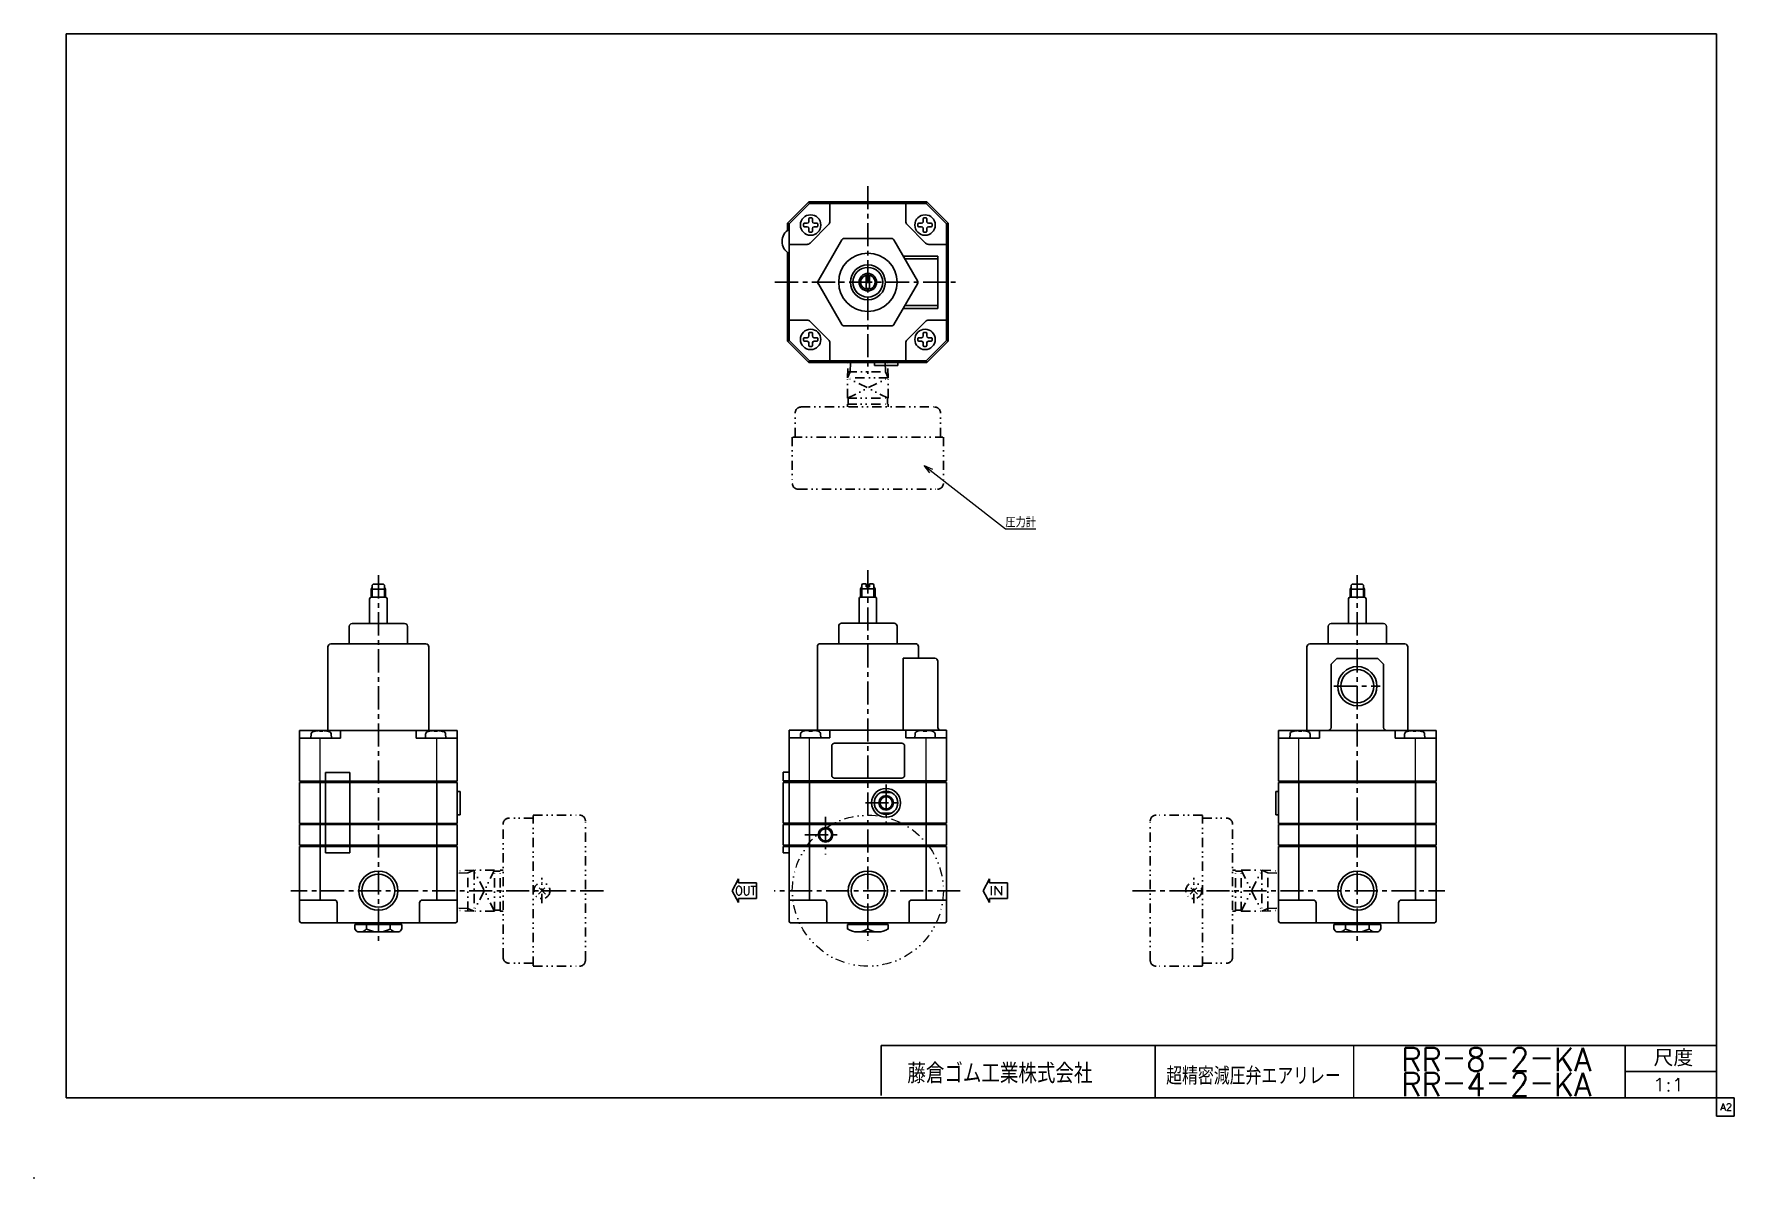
# Model space of a CAD drawing. Header units: millimetres. Extents: x -291 to 292, y -196 to 197.
import ezdxf
from ezdxf.enums import TextEntityAlignment as Align

# ---------------------------------------------------------------- set-up
doc = ezdxf.new("R2010")
doc.units = ezdxf.units.MM
doc.header["$LTSCALE"] = 0.25
doc.header["$PDSIZE"] = 1
doc.linetypes.add('CENTER', pattern=[50.8, 31.75, -6.35, 6.35, -6.35])
doc.linetypes.add('DIVIDE', pattern=[31.75, 12.7, -6.35, 0, -6.35, 0, -6.35])
doc.layers.add('Layer0001', color=7, linetype='Continuous')
doc.layers.add('Layer0002', color=7, linetype='Continuous')
doc.styles.add('dcStyle0', font='txt.shx', dxfattribs={"width": 0.755952, "bigfont": 'bigfont'})

msp = doc.modelspace()

# ---------------------------------------------------------------- texts
at = {"color": 4, "style": 'dcStyle0'}
for s, height, width, p, p2 in [('圧力計', 3.5, 0.833333, (41.87, 27.22), (52.37, 27.22)), ('OUT', 3, 0.8, (-50.83, -98.92), (-43.63, -98.92)), ('IN', 3, 0.8, (36.34, -98.92), (41.14, -98.92)), ('尺度', 5.7, 0.995614, (264.17, -157.67), (277.79, -157.67)), ('藤倉ゴム工業株式会社', 6.75, 0.783333, (8.27, -163.49), (71.72, -163.49)), ('超精密減圧弁エアリレー', 6, 0.755952, (97.02, -164), (156.9, -164)), ('1:1', 4.5, 0.8, (263.9, -166.25), (274.7, -166.25))]:
    msp.add_text(s, height=height, dxfattribs=dict(at, width=width)).set_placement(p, p2, align=Align.FIT)
at = {"layer": 'Layer0001', "color": 4, "style": 'dcStyle0', "width": 0.847656}
for s, p, p2 in [('RR－8－2－KA', (177.72, -159.31), (242.82, -159.31)), ('RR－4－2－KA', (177.72, -167.9), (242.82, -167.9))]:
    msp.add_text(s, height=8, dxfattribs=at).set_placement(p, p2, align=Align.FIT)
at = {"layer": 'Layer0002', "color": 7, "style": 'dcStyle0', "width": 0.8}
msp.add_text('A2', height=2.5, dxfattribs=at).set_placement((287.06, -172.88), (291.06, -172.88), align=Align.FIT)

# ---------------------------------------------------------------- blocks, each defined once
blk = doc.blocks.new('DC_GROUP_RR-8-2-KA_1')
at = {"color": 4, "linetype": 'DIVIDE', "lineweight": 25}
for p, q in [((-118.29, -98.66), (-115.81, -96.18)), ((-115.81, -98.66), (-118.29, -96.18))]:
    blk.add_line(p, q, dxfattribs=at)
blk.add_circle((-117.05, -97.42), 2.75, dxfattribs=at)
blk = doc.blocks.new('DC_GROUP_RR-8-2-KA_3')
at = {"color": 4, "linetype": 'Continuous', "lineweight": 25}
for radius in [2.5, 2.1]:
    blk.add_circle((0.96, -67.28), radius, dxfattribs=at)
blk = doc.blocks.new('DC_GROUP_RR-8-2-KA_2')
at = {"color": 4, "linetype": 'Continuous', "lineweight": 25}
for p, q in [((-34.3, -60.28), (21.71, -60.28)), ((-34.3, -60.28), (-34.3, -74.28)), ((-32.29, -60.28), (-32.29, -74.28)), ((-25.29, -60.28), (-25.29, -74.28)), ((-0.98, -63.78), (2.9, -63.78)), ((14.71, -60.28), (14.71, -74.28)), ((21.71, -60.28), (21.71, -74.28)), ((21.71, -74.28), (-34.3, -74.28)), ((-0.98, -70.78), (2.9, -70.78))]:
    blk.add_line(p, q, dxfattribs=at)
at = {"color": 4, "linetype": 'CENTER', "lineweight": 25}
for p, q in [((0.96, -61.03), (0.96, -74.04)), ((-6.14, -67.28), (5.97, -67.28))]:
    blk.add_line(p, q, dxfattribs=at)
at = {"color": 4, "linetype": 'Continuous', "lineweight": 25}
for radius in [4.96, 4]:
    blk.add_circle((0.96, -67.28), radius, dxfattribs=at)
at = {"linetype": 'Continuous'}
blk.add_blockref('DC_GROUP_RR-8-2-KA_3', (0, 0), dxfattribs=at)
blk = doc.blocks.new('DC_GROUP_RR-8-2-KA_5')
at = {"color": 4, "linetype": 'Continuous', "lineweight": 25}
for radius in [2.5, 2.1]:
    blk.add_circle((-19.79, -78.25), radius, dxfattribs=at)
blk = doc.blocks.new('DC_GROUP_RR-8-2-KA_4')
at = {"color": 4, "linetype": 'Continuous', "lineweight": 25}
for p, q in [((21.71, -74.7), (-34.3, -74.7)), ((-34.3, -81.8), (-34.3, -74.7)), ((-32.29, -74.7), (-32.29, -81.8)), ((-25.29, -81.8), (-25.29, -74.7)), ((14.71, -81.8), (14.71, -74.7)), ((21.71, -74.7), (21.71, -81.8)), ((-34.3, -81.8), (21.71, -81.8))]:
    blk.add_line(p, q, dxfattribs=at)
at = {"color": 4, "linetype": 'CENTER', "lineweight": 25}
blk.add_line((-26.89, -78.25), (-14.78, -78.25), dxfattribs=at)
at = {"linetype": 'Continuous'}
blk.add_blockref('DC_GROUP_RR-8-2-KA_5', (0, 0), dxfattribs=at)
blk = doc.blocks.new('DC_GROUP_RR-8-2-KA_6')
at = {"color": 4, "linetype": 'Continuous', "lineweight": 18}
for p, q in [((15.93, 45.97), (14.06, 48.45)), ((14.06, 48.45), (16.92, 47.24)), ((14.06, 48.45), (16.42, 46.61))]:
    blk.add_line(p, q, dxfattribs=at)
blk = doc.blocks.new('DC_GROUP_RR-8-2-KA_7')
at = {"color": 4, "linetype": 'DIVIDE', "lineweight": 25}
for p, q in [((107.71, -98.66), (105.24, -96.18)), ((105.24, -98.66), (107.71, -96.18))]:
    blk.add_line(p, q, dxfattribs=at)
blk.add_circle((106.47, -97.42), 2.75, dxfattribs=at)

# ---------------------------------------------------------------- linework, layer by layer
at = {"color": 4, "linetype": 'CENTER', "lineweight": 25}
for p, q in [((-5.29, 144.33), (-5.29, 79.91)), ((-37.15, 111.33), (25.15, 111.33)), ((-5.29, 12.49), (-5.29, -114.58)), ((-173.15, 10.79), (-173.15, -114.58)), ((162.57, 10.79), (162.57, -114.58)), ((154.57, -27.26), (170.39, -27.26)), ((-19.79, -72.04), (-19.79, -85.05)), ((-96, -97.42), (-203.18, -97.42)), ((26.4, -97.42), (-37.44, -97.42)), ((85.42, -97.42), (192.61, -97.42))]:
    msp.add_line(p, q, dxfattribs=at)
at = {"color": 4, "linetype": 'Continuous', "lineweight": 25}
for p, q in [((-25.56, 138.88), (-32.84, 131.61)), ((-25.29, 138.33), (-32.29, 131.33)), ((-25.29, 138.33), (-32.29, 131.33)), ((-25.56, 138.88), (14.99, 138.88)), ((-25.29, 138.33), (-25.56, 138.88)), ((14.71, 138.33), (-25.29, 138.33)), ((-18.29, 138.33), (-18.29, 132.19)), ((7.71, 132.19), (7.71, 138.33)), ((14.71, 138.33), (14.99, 138.88)), ((21.71, 131.33), (14.71, 138.33)), ((14.99, 138.88), (22.26, 131.61)), ((-32.84, 129.12), (-32.84, 131.61)), ((-32.29, 131.33), (-32.84, 131.61)), ((-32.29, 131.33), (-32.29, 91.33)), ((-27.34, 131.36), (-27.34, 130.56)), ((-26.11, 131.56), (-27.14, 131.56)), ((-26.11, 130.36), (-27.14, 130.36)), ((-25.51, 132.16), (-25.51, 133.18)), ((-25.51, 129.76), (-25.51, 128.73)), ((-25.31, 133.38), (-24.51, 133.38)), ((-24.51, 128.53), (-25.31, 128.53)), ((-25.08, 124.77), (-18.73, 131.13)), ((-24.31, 132.16), (-24.31, 133.18)), ((-24.31, 129.76), (-24.31, 128.73)), ((-23.71, 131.56), (-22.68, 131.56)), ((-23.71, 130.36), (-22.68, 130.36)), ((-22.48, 130.56), (-22.48, 131.36)), ((8.15, 131.13), (14.51, 124.77)), ((11.9, 130.56), (11.9, 131.36)), ((13.13, 131.56), (12.1, 131.56)), ((13.13, 130.36), (12.1, 130.36)), ((13.73, 132.16), (13.73, 133.18)), ((13.73, 129.76), (13.73, 128.73)), ((14.73, 133.38), (13.93, 133.38)), ((13.93, 128.53), (14.73, 128.53)), ((14.93, 132.16), (14.93, 133.18)), ((14.93, 129.76), (14.93, 128.73)), ((15.53, 131.56), (16.56, 131.56)), ((15.53, 130.36), (16.56, 130.36)), ((16.76, 131.36), (16.76, 130.56)), ((21.71, 131.33), (22.26, 131.61)), ((21.71, 91.33), (21.71, 131.33)), ((22.26, 131.61), (22.26, 91.06)), ((-26.14, 124.33), (-32.29, 124.33)), ((-14.24, 125.83), (-22.61, 111.33)), ((2.79, 126.33), (-13.37, 126.33)), ((11.74, 111.83), (3.66, 125.83)), ((21.71, 124.33), (15.57, 124.33)), ((-32.84, 91.06), (-32.84, 121.55)), ((6.84, 120.33), (18.71, 120.33)), ((7.41, 119.33), (18.71, 119.33)), ((18.71, 102.33), (18.71, 120.33)), ((-22.61, 111.33), (-14.24, 96.83)), ((-5.89, 113.76), (-5.89, 108.91)), ((-4.69, 108.91), (-4.69, 113.76)), ((3.66, 96.83), (11.74, 110.83)), ((6.84, 102.33), (18.71, 102.33)), ((7.41, 103.33), (18.71, 103.33)), ((-32.29, 98.33), (-26.14, 98.33)), ((-25.51, 92.91), (-25.51, 93.94)), ((-24.51, 94.14), (-25.31, 94.14)), ((-18.73, 91.54), (-25.08, 97.89)), ((-24.31, 92.91), (-24.31, 93.94)), ((-13.37, 96.33), (2.79, 96.33)), ((14.51, 97.89), (8.15, 91.54)), ((13.73, 92.91), (13.73, 93.94)), ((13.93, 94.14), (14.73, 94.14)), ((14.93, 92.91), (14.93, 93.94)), ((15.57, 98.33), (21.71, 98.33)), ((-32.84, 91.06), (-32.29, 91.33)), ((-25.56, 83.78), (-32.84, 91.06)), ((-32.29, 91.33), (-25.29, 84.33)), ((-27.34, 91.31), (-27.34, 92.11)), ((-26.11, 92.31), (-27.14, 92.31)), ((-26.11, 91.11), (-27.14, 91.11)), ((-25.51, 90.51), (-25.51, 89.48)), ((-25.31, 89.28), (-24.51, 89.28)), ((-24.31, 90.51), (-24.31, 89.48)), ((-23.71, 92.31), (-22.68, 92.31)), ((-23.71, 91.11), (-22.68, 91.11)), ((-22.48, 92.11), (-22.48, 91.31)), ((-18.29, 90.48), (-18.29, 84.33)), ((7.71, 84.33), (7.71, 90.48)), ((11.9, 92.11), (11.9, 91.31)), ((13.13, 92.31), (12.1, 92.31)), ((13.13, 91.11), (12.1, 91.11)), ((13.73, 90.51), (13.73, 89.48)), ((14.73, 89.28), (13.93, 89.28)), ((14.71, 84.33), (21.71, 91.33)), ((14.93, 90.51), (14.93, 89.48)), ((14.99, 83.78), (22.26, 91.06)), ((15.53, 92.31), (16.56, 92.31)), ((15.53, 91.11), (16.56, 91.11)), ((16.76, 91.31), (16.76, 92.11)), ((22.26, 91.06), (21.71, 91.33)), ((-25.56, 83.78), (-25.29, 84.33)), ((14.99, 83.78), (-25.56, 83.78)), ((-25.29, 84.33), (14.71, 84.33)), ((-3.04, 82.78), (-3.04, 83.78)), ((-3.04, 82.78), (-3.04, 83.78)), ((-3.04, 82.78), (4.96, 82.78)), ((-3.04, 82.78), (4.96, 82.78)), ((4.96, 82.78), (4.96, 83.78)), ((4.96, 82.78), (4.96, 83.78)), ((14.99, 83.78), (14.71, 84.33)), ((-175.25, 6.73), (-175.65, 6.03)), ((-175.65, 6.03), (-175.65, 3.23)), ((-175.65, 6.03), (-170.65, 6.03)), ((-174.95, 7.73), (-175.25, 7.43)), ((-175.25, 7.43), (-175.25, 6.73)), ((-175.25, 6.73), (-175.25, 3.23)), ((-171.35, 7.73), (-174.95, 7.73)), ((-171.35, 7.73), (-171.05, 7.43)), ((-171.05, 7.43), (-171.05, 6.73)), ((-171.05, 6.73), (-171.05, 3.23)), ((-171.05, 6.73), (-170.65, 6.03)), ((-170.65, 6.03), (-170.65, 3.23)), ((-7.39, 6.81), (-7.79, 6.11)), ((-7.79, 6.11), (-7.79, 3.31)), ((-7.79, 6.11), (-2.79, 6.11)), ((-7.09, 7.81), (-7.39, 7.51)), ((-7.39, 7.51), (-7.39, 6.81)), ((-7.39, 6.81), (-7.39, 3.31)), ((-7.09, 7.81), (-5.89, 7.81)), ((-5.89, 7.81), (-5.89, 6.81)), ((-5.89, 6.81), (-4.69, 6.81)), ((-4.69, 7.81), (-4.69, 6.81)), ((-3.49, 7.81), (-4.69, 7.81)), ((-3.49, 7.81), (-3.19, 7.51)), ((-3.19, 7.51), (-3.19, 6.81)), ((-3.19, 6.81), (-3.19, 3.31)), ((-3.19, 6.81), (-2.79, 6.11)), ((-2.79, 6.11), (-2.79, 3.31)), ((160.47, 6.73), (160.07, 6.03)), ((160.07, 6.03), (160.07, 3.23)), ((165.07, 6.03), (160.07, 6.03)), ((160.77, 7.73), (160.47, 7.43)), ((160.47, 7.43), (160.47, 6.73)), ((160.47, 6.73), (160.47, 3.23)), ((160.77, 7.73), (164.37, 7.73)), ((164.37, 7.73), (164.67, 7.43)), ((164.67, 7.43), (164.67, 6.73)), ((164.67, 6.73), (164.67, 3.23)), ((164.67, 6.73), (165.07, 6.03)), ((165.07, 6.03), (165.07, 3.23)), ((-176.15, 2.73), (-176.15, -5.76)), ((-173.15, 3.23), (-175.65, 3.23)), ((-173.15, 3.23), (-170.65, 3.23)), ((-170.15, 2.73), (-170.15, -5.76)), ((-8.29, 2.81), (-8.29, -5.68)), ((-5.29, 3.31), (-7.79, 3.31)), ((-5.29, 3.31), (-2.79, 3.31)), ((-2.29, 2.81), (-2.29, -5.68)), ((159.57, 2.73), (159.57, -5.76)), ((162.57, 3.23), (160.07, 3.23)), ((162.57, 3.23), (165.07, 3.23)), ((165.57, 2.73), (165.57, -5.76)), ((-164.15, -5.76), (-182.15, -5.76)), ((3.71, -5.68), (-14.29, -5.68)), ((153.57, -5.76), (171.57, -5.76)), ((-183.15, -12.76), (-183.15, -6.76)), ((-163.15, -6.76), (-163.15, -12.76)), ((-15.29, -12.68), (-15.29, -6.68)), ((4.71, -6.68), (4.71, -12.68)), ((152.57, -6.76), (152.57, -12.76)), ((172.57, -12.76), (172.57, -6.76)), ((-190.47, -13.76), (-190.47, -42.46)), ((-156.83, -12.76), (-189.47, -12.76)), ((-155.83, -13.76), (-155.83, -42.46)), ((-22.61, -13.68), (-22.61, -42.38)), ((11.03, -12.68), (-21.61, -12.68)), ((12.03, -13.68), (12.03, -17.68)), ((145.25, -13.76), (145.25, -42.46)), ((146.25, -12.76), (178.89, -12.76)), ((179.89, -13.76), (179.89, -42.46)), ((6.84, -17.68), (17.71, -17.68)), ((6.84, -17.68), (6.84, -42.38)), ((18.71, -41.38), (18.71, -18.68)), ((153.57, -19.76), (155.57, -17.76)), ((153.57, -19.76), (153.57, -41.46)), ((169.57, -17.76), (155.57, -17.76)), ((169.57, -17.76), (171.57, -19.76)), ((171.57, -19.76), (171.57, -41.46)), ((-173.15, -42.46), (-200.15, -42.46)), ((-200.15, -59.86), (-200.15, -42.46)), ((-200.15, -45.06), (-186.15, -45.06)), ((-196.27, -45.02), (-196.21, -43.72)), ((-193.37, -42.5), (-193.37, -42.75)), ((-192.17, -42.75), (-193.37, -42.75)), ((-192.17, -42.5), (-192.17, -42.75)), ((-189.27, -45.02), (-189.34, -43.72)), ((-186.15, -42.46), (-186.15, -45.06)), ((-146.15, -42.46), (-173.15, -42.46)), ((-160.15, -42.46), (-160.15, -45.06)), ((-160.15, -45.06), (-146.15, -45.06)), ((-157.03, -45.02), (-156.96, -43.72)), ((-154.13, -42.5), (-154.13, -42.75)), ((-154.13, -42.75), (-152.93, -42.75)), ((-152.93, -42.5), (-152.93, -42.75)), ((-150.03, -45.02), (-150.1, -43.72)), ((-146.15, -42.46), (-146.15, -59.86)), ((-32.29, -59.78), (-32.29, -42.38)), ((-5.29, -42.38), (-32.29, -42.38)), ((-32.29, -44.98), (-18.29, -44.98)), ((-28.41, -44.94), (-28.34, -43.64)), ((-25.51, -42.42), (-25.51, -42.67)), ((-24.31, -42.67), (-25.51, -42.67)), ((-24.31, -42.42), (-24.31, -42.67)), ((-21.41, -44.94), (-21.48, -43.64)), ((-18.29, -42.38), (-18.29, -44.98)), ((21.71, -42.38), (-5.29, -42.38)), ((7.71, -42.38), (7.71, -44.98)), ((7.71, -44.98), (21.71, -44.98)), ((10.83, -44.94), (10.9, -43.64)), ((13.73, -42.42), (13.73, -42.67)), ((13.73, -42.67), (14.93, -42.67)), ((14.93, -42.42), (14.93, -42.67)), ((17.83, -44.94), (17.77, -43.64)), ((21.71, -42.38), (21.71, -59.78)), ((135.57, -42.46), (162.57, -42.46)), ((135.57, -42.46), (135.57, -59.86)), ((149.57, -45.06), (135.57, -45.06)), ((139.45, -45.02), (139.52, -43.72)), ((142.35, -42.5), (142.35, -42.75)), ((143.55, -42.75), (142.35, -42.75)), ((143.55, -42.5), (143.55, -42.75)), ((146.45, -45.02), (146.38, -43.72)), ((149.57, -42.46), (149.57, -45.06)), ((162.57, -42.46), (189.57, -42.46)), ((175.57, -42.46), (175.57, -45.06)), ((189.57, -45.06), (175.57, -45.06)), ((178.7, -45.02), (178.76, -43.72)), ((181.6, -42.5), (181.6, -42.75)), ((181.6, -42.75), (182.8, -42.75)), ((182.8, -42.5), (182.8, -42.75)), ((185.7, -45.02), (185.63, -43.72)), ((189.57, -59.86), (189.57, -42.46)), ((-17.69, -47.81), (-17.69, -57.81)), ((-16.69, -46.81), (6.31, -46.81)), ((7.31, -47.81), (7.31, -57.81)), ((-182.99, -56.86), (-191.31, -56.86)), ((-191.31, -59.86), (-191.31, -56.86)), ((-182.99, -59.86), (-182.99, -56.86)), ((-34.3, -56.78), (-32.29, -56.78)), ((-34.3, -56.78), (-34.3, -59.78)), ((-146.15, -59.86), (-200.15, -59.86)), ((-200.15, -74.36), (-200.15, -60.36)), ((-200.15, -60.36), (-146.15, -60.36)), ((-199.65, -59.86), (-199.65, -60.36)), ((-193.15, -74.36), (-193.15, -60.36)), ((-191.31, -60.36), (-191.31, -74.36)), ((-182.99, -60.36), (-182.99, -74.36)), ((-153.15, -74.36), (-153.15, -60.36)), ((-146.65, -59.86), (-146.65, -60.36)), ((-146.15, -60.36), (-146.15, -74.36)), ((-145.15, -63.36), (-146.15, -63.36)), ((-145.15, -71.36), (-145.15, -63.36)), ((21.71, -59.78), (-34.3, -59.78)), ((-33.8, -59.78), (-33.8, -60.28)), ((21.71, -59.78), (-32.29, -59.78)), ((-16.69, -58.81), (6.31, -58.81)), ((21.21, -59.78), (21.21, -60.28)), ((134.57, -71.36), (134.57, -63.36)), ((134.57, -63.36), (135.57, -63.36)), ((135.57, -59.86), (189.57, -59.86)), ((189.57, -60.36), (135.57, -60.36)), ((135.57, -60.36), (135.57, -74.36)), ((136.07, -59.86), (136.07, -60.36)), ((142.57, -74.36), (142.57, -60.36)), ((182.57, -74.36), (182.57, -60.36)), ((189.07, -59.86), (189.07, -60.36)), ((189.57, -74.36), (189.57, -60.36)), ((-200.15, -74.36), (-146.15, -74.36)), ((-200.15, -74.74), (-200.15, -81.84)), ((-146.15, -74.74), (-200.15, -74.74)), ((-199.65, -74.36), (-199.65, -74.74)), ((-193.15, -81.84), (-193.15, -74.74)), ((-191.31, -74.74), (-191.31, -81.84)), ((-182.99, -74.74), (-182.99, -81.84)), ((-153.15, -81.84), (-153.15, -74.74)), ((-146.65, -74.36), (-146.65, -74.74)), ((-145.15, -71.36), (-146.15, -71.36)), ((-146.15, -74.74), (-146.15, -81.84)), ((-33.8, -74.28), (-33.8, -74.7)), ((21.21, -74.28), (21.21, -74.7)), ((134.57, -71.36), (135.57, -71.36)), ((189.57, -74.36), (135.57, -74.36)), ((135.57, -74.74), (189.57, -74.74)), ((135.57, -74.74), (135.57, -81.84)), ((136.07, -74.36), (136.07, -74.74)), ((142.57, -81.84), (142.57, -74.74)), ((182.57, -81.84), (182.57, -74.74)), ((189.07, -74.36), (189.07, -74.74)), ((189.57, -74.74), (189.57, -81.84)), ((-200.15, -81.84), (-146.15, -81.84)), ((-200.15, -107.92), (-200.15, -82.22)), ((-200.15, -82.22), (-146.15, -82.22)), ((-199.65, -81.84), (-199.65, -82.22)), ((-193.15, -82.22), (-193.15, -100.62)), ((-191.31, -82.22), (-191.31, -84.45)), ((-191.31, -84.45), (-182.99, -84.45)), ((-182.99, -82.22), (-182.99, -84.45)), ((-153.15, -82.22), (-153.15, -100.62)), ((-146.65, -81.84), (-146.65, -82.22)), ((-146.15, -82.22), (-146.15, -107.92)), ((-34.3, -82.22), (21.71, -82.22)), ((-34.3, -82.22), (-34.3, -84.45)), ((-34.3, -84.45), (-32.29, -84.45)), ((-33.8, -81.8), (-33.8, -82.22)), ((-32.29, -107.92), (-32.29, -82.22)), ((-25.29, -82.22), (-25.29, -100.62)), ((14.71, -82.22), (14.71, -100.62)), ((21.21, -81.8), (21.21, -82.22)), ((21.71, -82.22), (21.71, -107.92)), ((189.57, -81.84), (135.57, -81.84)), ((135.57, -82.22), (135.57, -107.92)), ((189.57, -82.22), (135.57, -82.22)), ((136.07, -81.84), (136.07, -82.22)), ((142.57, -82.22), (142.57, -100.62)), ((182.57, -82.22), (182.57, -100.62)), ((189.07, -81.84), (189.07, -82.22)), ((189.57, -107.92), (189.57, -82.22)), ((-51.86, -97.42), (-49.69, -93.36)), ((-51.86, -97.42), (-49.69, -101.48)), ((-49.69, -94.76), (-49.69, -93.36)), ((-43.48, -94.76), (-49.69, -94.76)), ((-43.48, -94.76), (-43.48, -100.07)), ((34.27, -97.42), (36.44, -93.36)), ((34.27, -97.42), (36.44, -101.48)), ((36.44, -94.76), (36.44, -93.36)), ((42.64, -94.76), (36.44, -94.76)), ((42.64, -94.76), (42.64, -100.07)), ((-200.15, -100.62), (-188.27, -100.62)), ((-187.27, -101.62), (-187.27, -108.42)), ((-159.03, -101.62), (-159.03, -108.42)), ((-146.15, -100.62), (-158.03, -100.62)), ((-43.48, -100.07), (-49.69, -100.07)), ((-49.69, -100.07), (-49.69, -101.48)), ((-32.29, -100.62), (-20.41, -100.62)), ((-19.41, -101.62), (-19.41, -108.42)), ((8.83, -101.62), (8.83, -108.42)), ((21.71, -100.62), (9.83, -100.62)), ((42.64, -100.07), (36.44, -100.07)), ((36.44, -100.07), (36.44, -101.48)), ((135.57, -100.62), (147.45, -100.62)), ((148.45, -101.62), (148.45, -108.42)), ((176.7, -101.62), (176.7, -108.42)), ((189.57, -100.62), (177.7, -100.62)), ((-146.65, -108.42), (-199.65, -108.42)), ((-181.23, -109.07), (-165.07, -109.07)), ((-181.23, -110.57), (-181.23, -109.07)), ((-178.05, -109.07), (-177.4, -108.42)), ((-177.19, -110.57), (-177.19, -109.07)), ((-169.11, -110.57), (-169.11, -109.07)), ((-168.25, -109.07), (-168.9, -108.42)), ((-165.07, -110.57), (-165.07, -109.07)), ((21.21, -108.42), (-31.79, -108.42)), ((-12.29, -109.07), (1.71, -109.07)), ((-12.29, -109.07), (-12.29, -110.57)), ((-10.19, -109.07), (-9.54, -108.42)), ((-5.29, -109.07), (-5.29, -110.57)), ((-0.39, -109.07), (-1.04, -108.42)), ((1.71, -109.07), (1.71, -110.57)), ((136.07, -108.42), (189.07, -108.42)), ((170.66, -109.07), (154.49, -109.07)), ((154.49, -110.57), (154.49, -109.07)), ((157.67, -109.07), (158.32, -108.42)), ((158.53, -110.57), (158.53, -109.07)), ((166.62, -110.57), (166.62, -109.07)), ((167.47, -109.07), (166.82, -108.42)), ((170.66, -110.57), (170.66, -109.07)), ((-180.15, -111.57), (-166.15, -111.57)), ((-8.79, -111.57), (-1.79, -111.57)), ((169.57, -111.57), (155.57, -111.57)), ((-0.75, -167.7), (-0.75, -150.5)), ((-0.75, -150.5), (285.75, -150.5)), ((93.25, -150.5), (93.25, -168.5)), ((254.45, -168.5), (254.45, -150.5)), ((254.45, -159.5), (285.75, -159.5))]:
    msp.add_line(p, q, dxfattribs=at)
at = {"color": 4, "linetype": 'DIVIDE', "lineweight": 25}
for p, q in [((-12.29, 78.53), (-12.13, 83.78)), ((-11.37, 80.6), (-11.27, 83.78)), ((0.79, 80.6), (0.7, 83.76)), ((1.71, 78.53), (1.55, 83.78)), ((-11.37, 80.6), (-12.29, 78.53)), ((1.71, 78.53), (-12.29, 78.53)), ((-12.29, 71.53), (-12.29, 78.53)), ((-12.29, 71.53), (1.71, 78.53)), ((1.71, 71.53), (-12.29, 78.53)), ((-12.23, 80.6), (1.65, 80.6)), ((0.79, 80.6), (1.71, 78.53)), ((1.71, 71.53), (1.71, 78.53)), ((-12.29, 71.53), (1.71, 71.53)), ((-11.99, 69.53), (-11.99, 71.68)), ((1.41, 69.53), (1.41, 71.68)), ((-30.19, 58.23), (-30.19, 66.53)), ((-28.19, 68.53), (17.61, 68.53)), ((-12.29, 69.53), (1.71, 69.53)), ((-12.29, 69.53), (-12.29, 68.53)), ((1.71, 69.53), (1.71, 68.53)), ((19.61, 58.23), (19.61, 66.53)), ((-31.19, 58.23), (-31.19, 42.43)), ((-31.04, 58.23), (20.46, 58.23)), ((20.61, 58.23), (20.61, 42.43)), ((-29.19, 40.33), (18.61, 40.33)), ((-130.35, -120.32), (-130.35, -74.52)), ((-120.05, -72.52), (-128.35, -72.52)), ((-120.05, -71.52), (-104.25, -71.52)), ((-120.05, -123.17), (-120.05, -71.67)), ((-102.15, -121.32), (-102.15, -73.52)), ((91.57, -121.32), (91.57, -73.52)), ((109.47, -71.52), (93.67, -71.52)), ((109.47, -123.17), (109.47, -71.67)), ((109.47, -72.52), (117.77, -72.52)), ((119.77, -120.32), (119.77, -74.52)), ((-140.35, -90.42), (-146.15, -90.6)), ((-142.42, -91.34), (-146.15, -91.45)), ((-142.42, -91.34), (-140.35, -90.42)), ((-142.42, -104.36), (-142.42, -90.48)), ((-140.35, -90.42), (-140.35, -104.42)), ((-133.35, -90.42), (-140.35, -90.42)), ((-133.35, -104.42), (-140.35, -90.42)), ((-133.35, -90.42), (-140.35, -104.42)), ((-131.35, -90.72), (-133.5, -90.72)), ((-133.35, -104.42), (-133.35, -90.42)), ((-131.35, -104.42), (-131.35, -90.42)), ((-131.35, -90.42), (-130.35, -90.42)), ((-117.05, -101.69), (-117.05, -92.97)), ((106.47, -101.69), (106.47, -92.97)), ((120.77, -90.42), (119.77, -90.42)), ((120.77, -104.42), (120.77, -90.42)), ((120.77, -90.72), (122.92, -90.72)), ((122.77, -104.42), (122.77, -90.42)), ((122.77, -90.42), (129.77, -90.42)), ((122.77, -104.42), (129.77, -90.42)), ((122.77, -90.42), (129.77, -104.42)), ((129.77, -90.42), (129.77, -104.42)), ((131.84, -91.34), (129.77, -90.42)), ((129.77, -90.42), (135.57, -90.6)), ((131.84, -104.36), (131.84, -90.48)), ((131.84, -91.34), (135.57, -91.45)), ((-142.42, -103.5), (-146.15, -103.39)), ((-140.35, -104.42), (-146.15, -104.24)), ((-142.42, -103.5), (-140.35, -104.42)), ((-133.35, -104.42), (-140.35, -104.42)), ((-131.35, -104.12), (-133.5, -104.12)), ((-131.35, -104.42), (-130.35, -104.42)), ((120.77, -104.42), (119.77, -104.42)), ((120.77, -104.12), (122.92, -104.12)), ((122.77, -104.42), (129.77, -104.42)), ((131.84, -103.5), (129.77, -104.42)), ((129.77, -104.42), (135.57, -104.24)), ((131.84, -103.5), (135.57, -103.39)), ((-120.05, -122.32), (-128.35, -122.32)), ((109.47, -122.32), (117.77, -122.32)), ((-120.05, -123.32), (-104.25, -123.32)), ((109.47, -123.32), (93.67, -123.32))]:
    msp.add_line(p, q, dxfattribs=at)
at = {"color": 4, "linetype": 'Continuous', "lineweight": 13}
for p, q in [((14.06, 48.45), (41.87, 26.72)), ((41.87, 26.72), (52.37, 26.72)), ((-193.15, -59.86), (-193.15, -45.06)), ((-153.15, -59.86), (-153.15, -45.06)), ((-25.29, -59.78), (-25.29, -44.98)), ((14.71, -59.78), (14.71, -44.98)), ((142.57, -59.86), (142.57, -45.06)), ((182.57, -59.86), (182.57, -45.06)), ((161.25, -150.5), (161.25, -168.5))]:
    msp.add_line(p, q, dxfattribs=at)
at = {"color": 4, "linetype": 'Continuous', "lineweight": 25}
for centre, radius in [((-24.91, 130.96), 3.5), ((14.33, 130.96), 3.5), ((-5.29, 111.33), 10), ((-5.29, 111.33), 6), ((-5.29, 111.33), 5.1), ((-5.29, 111.33), 3), ((-5.29, 111.33), 2.5), ((-24.91, 91.71), 3.5), ((14.33, 91.71), 3.5), ((162.57, -27.26), 6.72), ((162.57, -27.26), 5.69), ((-173.15, -97.42), 6.72), ((-173.15, -97.42), 5.69), ((-5.29, -97.42), 6.72), ((-5.29, -97.42), 5.69), ((162.57, -97.42), 6.72), ((162.57, -97.42), 5.69)]:
    msp.add_circle(centre, radius, dxfattribs=at)
at = {"color": 4, "linetype": 'DIVIDE', "lineweight": 13}
msp.add_circle((-5.29, -97.42), 25.9, dxfattribs=at)
at = {"color": 4, "linetype": 'Continuous', "lineweight": 25}
for centre, radius, start, end in [((-29.89, 125.33), 4.8, 120, 240), ((-27.14, 131.36), 0.2, 90, 180), ((-27.14, 130.56), 0.2, 180, 270), ((-26.11, 132.16), 0.6, 270, 0), ((-26.11, 129.76), 0.6, 0, 90), ((-25.31, 133.18), 0.2, 90, 180), ((-25.31, 128.73), 0.2, 180, 270), ((-24.51, 133.18), 0.2, 0, 90), ((-24.51, 128.73), 0.2, 270, 0), ((-23.71, 132.16), 0.6, 180, 270), ((-23.71, 129.76), 0.6, 90, 180), ((-22.68, 131.36), 0.2, 0, 90), ((-22.68, 130.56), 0.2, 270, 0), ((-19.79, 132.19), 1.5, 315, 360), ((9.21, 132.19), 1.5, 180, 225), ((12.1, 131.36), 0.2, 90, 180), ((12.1, 130.56), 0.2, 180, 270), ((13.13, 132.16), 0.6, 270, 0), ((13.13, 129.76), 0.6, 0, 90), ((13.93, 133.18), 0.2, 90, 180), ((13.93, 128.73), 0.2, 180, 270), ((14.73, 133.18), 0.2, 0, 90), ((14.73, 128.73), 0.2, 270, 360), ((15.53, 132.16), 0.6, 180, 270), ((15.53, 129.76), 0.6, 90, 180), ((16.56, 131.36), 0.2, 0, 90), ((16.56, 130.56), 0.2, 270, 0), ((-26.14, 125.83), 1.5, 270, 315), ((-13.37, 125.33), 1, 90, 150), ((2.79, 125.33), 1, 30, 90), ((15.57, 125.83), 1.5, 225, 270), ((-21.45, 111.33), 1, 150, 210), ((10.88, 111.33), 1, 330, 30), ((-26.14, 96.83), 1.5, 45, 90), ((-25.31, 93.94), 0.2, 90, 180), ((-24.51, 93.94), 0.2, 0, 90), ((-13.37, 97.33), 1, 210, 270), ((2.79, 97.33), 1, 270, 330), ((13.93, 93.94), 0.2, 90, 180), ((15.57, 96.83), 1.5, 90, 135), ((14.73, 93.94), 0.2, 0, 90), ((-27.14, 92.11), 0.2, 90, 180), ((-27.14, 91.31), 0.2, 180, 270), ((-26.11, 92.91), 0.6, 270, 0), ((-26.11, 90.51), 0.6, 0, 90), ((-25.31, 89.48), 0.2, 180, 270), ((-24.51, 89.48), 0.2, 270, 0), ((-23.71, 92.91), 0.6, 180, 270), ((-23.71, 90.51), 0.6, 90, 180), ((-22.68, 92.11), 0.2, 0, 90), ((-22.68, 91.31), 0.2, 270, 0), ((-19.79, 90.48), 1.5, 360, 45), ((9.21, 90.48), 1.5, 135, 180), ((12.1, 92.11), 0.2, 90, 180), ((12.1, 91.31), 0.2, 180, 270), ((13.13, 92.91), 0.6, 270, 0), ((13.13, 90.51), 0.6, 0, 90), ((13.93, 89.48), 0.2, 180, 270), ((14.73, 89.48), 0.2, 270, 0), ((15.53, 92.91), 0.6, 180, 270), ((15.53, 90.51), 0.6, 90, 180), ((16.56, 92.11), 0.2, 0, 90), ((16.56, 91.31), 0.2, 270, 0), ((-175.65, 2.73), 0.5, 90, 180), ((-170.65, 2.73), 0.5, 360, 90), ((-7.79, 2.81), 0.5, 90, 180), ((-2.79, 2.81), 0.5, 360, 90), ((160.07, 2.73), 0.5, 90, 180), ((165.07, 2.73), 0.5, 0, 90), ((-182.15, -6.76), 1, 90, 180), ((-164.15, -6.76), 1, 360, 90), ((-14.29, -6.68), 1, 90, 180), ((3.71, -6.68), 1, 360, 90), ((153.57, -6.76), 1, 90, 180), ((171.57, -6.76), 1, 0, 90), ((-189.47, -13.76), 1, 90, 180), ((-156.83, -13.76), 1, 360, 90), ((-21.61, -13.68), 1, 90, 180), ((11.03, -13.68), 1, 360, 90), ((146.25, -13.76), 1, 90, 180), ((178.89, -13.76), 1, 0, 90), ((17.71, -18.68), 1, 360, 90), ((-195.24, -43.77), 0.963, 108.84897, 177), ((-192.77, -51.42), 9, 105.65416, 108), ((-192.77, -53.6), 11.12, 93.12917, 102.65537), ((-192.78, -53.6), 11.12, 77.34463, 86.87083), ((-192.77, -51.42), 9, 72, 74.34584), ((-190.3, -43.77), 0.963, 3, 71.15103), ((-156, -43.77), 0.963, 108.84897, 177), ((-153.53, -51.42), 9, 105.65416, 108), ((-153.52, -53.6), 11.12, 93.12917, 102.65537), ((-153.54, -53.6), 11.12, 77.34463, 86.87083), ((-153.53, -51.42), 9, 72, 74.34584), ((-151.06, -43.77), 0.963, 3, 71.15103), ((-27.38, -43.69), 0.963, 108.84897, 177), ((-24.91, -51.34), 9, 105.65416, 108), ((-24.9, -53.52), 11.12, 93.12917, 102.65537), ((-24.92, -53.52), 11.12, 77.34463, 86.87083), ((-24.91, -51.34), 9, 72, 74.34584), ((-22.44, -43.69), 0.963, 3, 71.15103), ((11.86, -43.69), 0.963, 108.84897, 177), ((14.33, -51.34), 9, 105.65416, 108), ((14.34, -53.52), 11.12, 93.12917, 102.65537), ((14.33, -53.52), 11.12, 77.34463, 86.87083), ((14.33, -51.34), 9, 72, 74.34584), ((16.8, -43.69), 0.963, 3, 71.15103), ((19.71, -41.38), 1, 180, 270), ((140.48, -43.77), 0.963, 108.84897, 177), ((142.95, -51.42), 9, 105.65416, 108), ((142.96, -53.6), 11.12, 93.12917, 102.65537), ((142.94, -53.6), 11.12, 77.34463, 86.87083), ((142.95, -51.42), 9, 72, 74.34584), ((145.42, -43.77), 0.963, 3, 71.15103), ((152.57, -41.46), 1, 270, 0), ((172.57, -41.46), 1, 180, 270), ((179.73, -43.77), 0.963, 108.84897, 177), ((182.2, -51.42), 9, 105.65416, 108), ((182.2, -53.6), 11.12, 93.12917, 102.65537), ((182.19, -53.6), 11.12, 77.34463, 86.87083), ((182.2, -51.42), 9, 72, 74.34584), ((184.67, -43.77), 0.963, 3, 71.15103), ((-16.69, -47.81), 1, 90, 180), ((6.31, -47.81), 1, 0, 90), ((-16.69, -57.81), 1, 180, 270), ((6.31, -57.81), 1, 270, 0), ((-188.27, -101.62), 1, 0, 90), ((-158.03, -101.62), 1, 90, 180), ((-20.41, -101.62), 1, 0, 90), ((9.83, -101.62), 1, 90, 180), ((147.45, -101.62), 1, 360, 90), ((177.7, -101.62), 1, 90, 180), ((-199.65, -107.92), 0.5, 180, 270), ((-179.07, -109.31), 2.5, 210.16228, 244.39629), ((-179.37, -108.7), 2.87, 270, 319.47536), ((-173.15, -102.9), 8.67, 242.20423, 297.79577), ((-166.93, -108.7), 2.87, 220.52464, 270), ((-167.23, -109.31), 2.5, 295.60371, 329.83772), ((-146.65, -107.92), 0.5, 270, 0), ((-31.79, -107.92), 0.5, 180, 270), ((-8.79, -104.94), 6.62, 238.10921, 301.89079), ((-1.79, -104.94), 6.62, 238.10921, 301.89079), ((21.21, -107.92), 0.5, 270, 360), ((136.07, -107.92), 0.5, 180, 270), ((156.66, -109.31), 2.5, 210.16228, 244.39629), ((156.35, -108.7), 2.87, 270, 319.47536), ((162.57, -102.9), 8.67, 242.20423, 297.79577), ((168.8, -108.7), 2.87, 220.52464, 270), ((168.49, -109.31), 2.5, 295.60371, 329.83772), ((189.07, -107.92), 0.5, 270, 360)]:
    msp.add_arc(centre, radius, start, end, dxfattribs=at)
at = {"color": 4, "linetype": 'DIVIDE', "lineweight": 25}
for centre, start, end in [((-28.19, 66.53), 90, 180), ((17.61, 66.53), 0, 90), ((-29.19, 42.33), 180, 270), ((18.61, 42.33), 270, 0), ((-128.35, -74.52), 90, 180), ((-104.15, -73.52), 0, 90), ((93.57, -73.52), 90, 180), ((117.77, -74.52), 360, 90), ((-128.35, -120.32), 180, 270), ((-104.15, -121.32), 270, 0), ((93.57, -121.32), 180, 270), ((117.77, -120.32), 270, 360)]:
    msp.add_arc(centre, 2, start, end, dxfattribs=at)
at = {"color": 4, "linetype": 'Continuous'}
for p in [(-173.15, -97.42), (162.57, -97.42)]:
    msp.add_point(p, dxfattribs=at)
at = {"color": 5, "linetype": 'Continuous'}
msp.add_point((-291.25, -196), dxfattribs=at)
at = {"layer": 'Layer0002', "color": 5, "linetype": 'Continuous', "lineweight": 25}
for p, q in [((285.75, 196.5), (-280.25, 196.5)), ((-280.25, -168.5), (-280.25, 196.5)), ((285.75, -174.75), (285.75, 196.5)), ((291.75, -168.5), (-280.25, -168.5)), ((291.75, -174.75), (291.75, -168.5)), ((285.75, -174.75), (291.75, -174.75))]:
    msp.add_line(p, q, dxfattribs=at)

# ---------------------------------------------------------------- block references
at = {"linetype": 'Continuous'}
for name in ['DC_GROUP_RR-8-2-KA_6', 'DC_GROUP_RR-8-2-KA_2', 'DC_GROUP_RR-8-2-KA_4', 'DC_GROUP_RR-8-2-KA_1', 'DC_GROUP_RR-8-2-KA_7']:
    msp.add_blockref(name, (0, 0), dxfattribs=at)

msp.set_redraw_order([(e.dxf.handle, doc.entitydb.next_handle()) for e in msp.query("TEXT MTEXT ATTDEF DIMENSION ARC_DIMENSION")])  # texts and dimensions are drawn at this point

doc.saveas('drawing.dxf')
